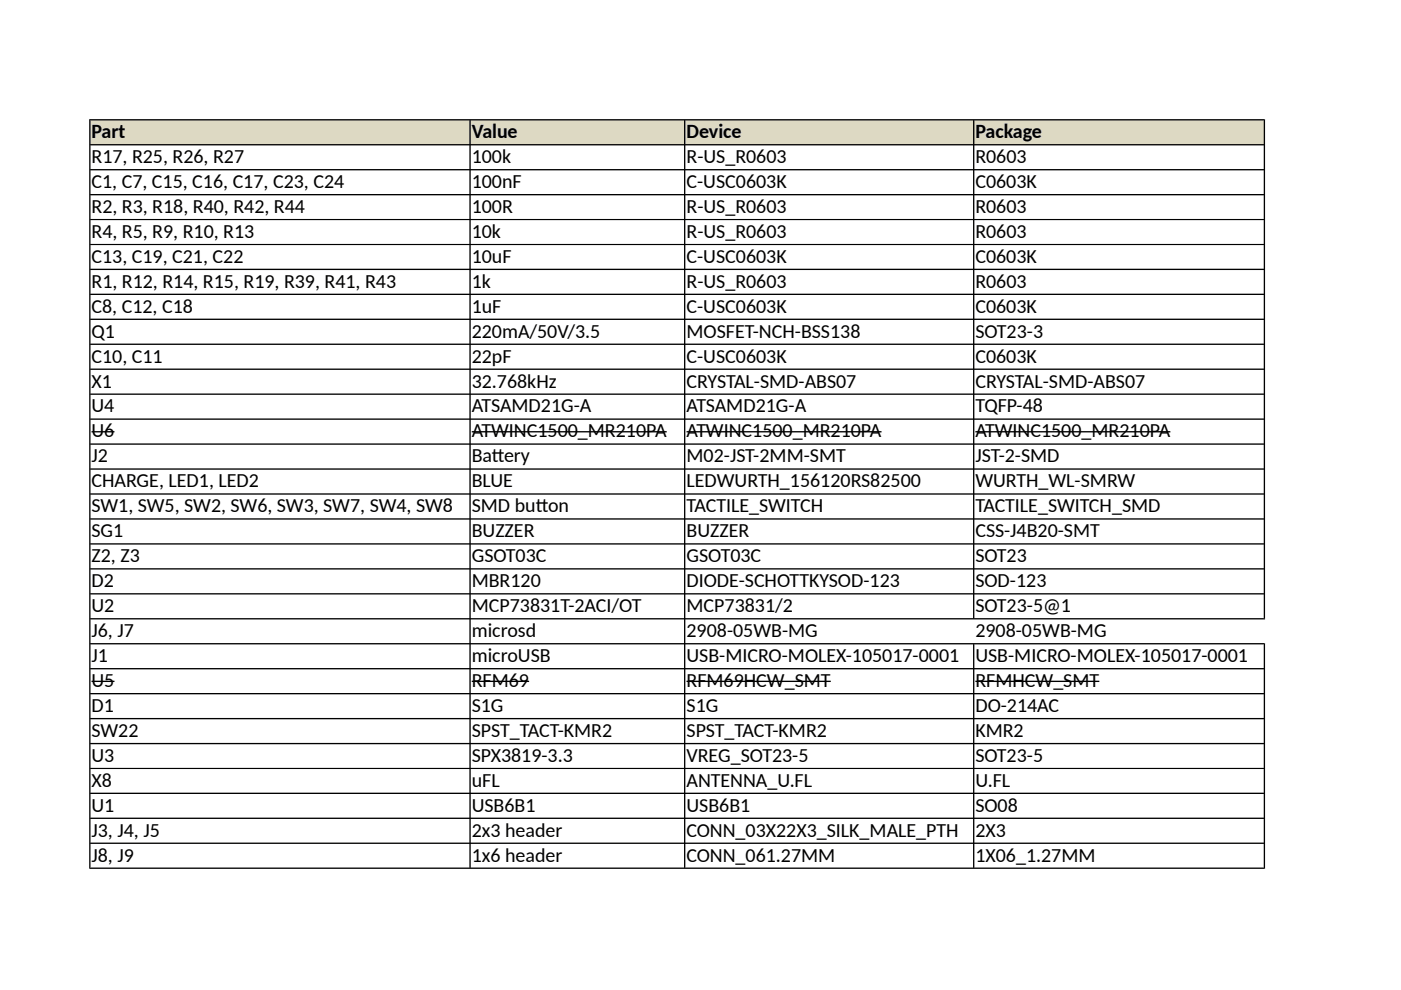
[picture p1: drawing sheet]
<svg xmlns="http://www.w3.org/2000/svg" width="297mm" height="210mm" viewBox="0 0 297 210" stroke-linecap="round" stroke-linejoin="round" font-family="sans-serif">
<defs><g id="words">
<g font-size="4.2">
<text x="19.4" y="29.3">Part</text>
<text x="100" y="29.3">Value</text>
<text x="145.6" y="29.3">Device</text>
<text x="206.8" y="29.3">Package</text>
<text x="19.4" y="34.6">R17, R25, R26, R27</text>
<text x="100" y="34.6">100k</text>
<text x="145.6" y="34.6">R-US_R0603</text>
<text x="206.8" y="34.6">R0603</text>
<text x="19.4" y="39.9">C1, C7, C15, C16, C17, C23, C24</text>
<text x="100" y="39.9">100nF</text>
<text x="145.6" y="39.9">C-USC0603K</text>
<text x="206.8" y="39.9">C0603K</text>
<text x="19.4" y="45.2">R2, R3, R18, R40, R42, R44</text>
<text x="100" y="45.2">100R</text>
<text x="145.6" y="45.2">R-US_R0603</text>
<text x="206.8" y="45.2">R0603</text>
<text x="19.4" y="50.4">R4, R5, R9, R10, R13</text>
<text x="100" y="50.4">10k</text>
<text x="145.6" y="50.4">R-US_R0603</text>
<text x="206.8" y="50.4">R0603</text>
<text x="19.4" y="55.7">C13, C19, C21, C22</text>
<text x="100" y="55.7">10uF</text>
<text x="145.6" y="55.7">C-USC0603K</text>
<text x="206.8" y="55.7">C0603K</text>
<text x="19.4" y="61">R1, R12, R14, R15, R19, R39, R41, R43</text>
<text x="100" y="61">1k</text>
<text x="145.6" y="61">R-US_R0603</text>
<text x="206.8" y="61">R0603</text>
<text x="19.4" y="66.3">C8, C12, C18</text>
<text x="19.4" y="71.6">Q1</text>
<text x="100" y="66.3">1uF</text>
<text x="100" y="71.6">220mA/50V/3.5</text>
<text x="145.6" y="66.3">C-USC0603K</text>
<text x="145.6" y="71.6">MOSFET-NCH-BSS138</text>
<text x="206.8" y="66.3">C0603K</text>
<text x="206.8" y="71.6">SOT23-3</text>
<text x="19.4" y="76.9">C10, C11</text>
<text x="100" y="76.9">22pF</text>
<text x="145.6" y="76.9">C-USC0603K</text>
<text x="206.8" y="76.9">C0603K</text>
<text x="19.4" y="82.2">X1</text>
<text x="100" y="82.2">32.768kHz</text>
<text x="145.6" y="82.2">CRYSTAL-SMD-ABS07</text>
<text x="206.8" y="82.2">CRYSTAL-SMD-ABS07</text>
<text x="19.4" y="87.5">U4</text>
<text x="100" y="87.5">ATSAMD21G-A</text>
<text x="145.6" y="87.5">ATSAMD21G-A</text>
<text x="206.8" y="87.5">TQFP-48</text>
<text x="19.4" y="92.7">U6</text>
<text x="100" y="92.7">ATWINC1500_MR210PA</text>
<text x="145.6" y="92.7">ATWINC1500_MR210PA</text>
<text x="206.8" y="92.7">ATWINC1500_MR210PA</text>
<text x="19.4" y="98">J2</text>
<text x="100" y="98">Bat</text>
<text x="104.2" y="98">tery</text>
<text x="145.6" y="98">M02-JST-2MM-SMT</text>
<text x="206.8" y="98">JST-2-SMD</text>
<text x="19.4" y="103.3">CHARGE, LED1, LED2</text>
<text x="100" y="103.3">BLUE</text>
<text x="145.6" y="103.3">LEDWURTH_156120RS82500</text>
<text x="206.8" y="103.3">WURTH_WL-SMRW</text>
<text x="19.4" y="108.6">SW1, SW5, SW2, SW6, SW3, SW7, SW4, SW8</text>
<text x="19.4" y="113.9">SG1</text>
<text x="100" y="108.6">SMD but</text>
<text x="100" y="113.9">BUZZER</text>
<text x="113.6" y="108.6">ton</text>
<text x="145.6" y="108.6">TACTILE_SWITCH</text>
<text x="145.6" y="113.9">BUZZER</text>
<text x="206.8" y="108.6">TACTILE_SWITCH_SMD</text>
<text x="206.8" y="113.9">CSS-J4B20-SMT</text>
<text x="19.4" y="119.2">Z2, Z3</text>
<text x="100" y="119.2">GSOT03C</text>
<text x="145.6" y="119.2">GSOT03C</text>
<text x="206.8" y="119.2">SOT23</text>
<text x="19.4" y="124.5">D2</text>
<text x="100" y="124.5">MBR120</text>
<text x="145.6" y="124.5">DIODE-SCHOTTKYSOD-123</text>
<text x="206.8" y="124.5">SOD-123</text>
<text x="19.4" y="129.8">U2</text>
<text x="100" y="129.8">MCP73831T-2ACI/OT</text>
<text x="145.6" y="129.8">MCP73831/2</text>
<text x="206.8" y="129.8">SOT23-5@1</text>
<text x="19.4" y="135.1">J6, J7</text>
<text x="100" y="135.1">microsd</text>
<text x="145.6" y="135.1">2908-05WB-MG</text>
<text x="206.8" y="135.1">2908-05WB-MG</text>
<text x="19.4" y="140.4">J1</text>
<text x="100" y="140.4">microUSB</text>
<text x="145.6" y="140.4">USB-MICRO-MOLEX-105017-0001</text>
<text x="206.8" y="140.4">USB-MICRO-MOLEX-105017-0001</text>
<text x="19.4" y="145.7">U5</text>
<text x="100" y="145.7">RFM69</text>
<text x="145.6" y="145.7">RFM69HCW_SMT</text>
<text x="206.8" y="145.7">RFMHCW_SMT</text>
<text x="19.4" y="151">D1</text>
<text x="100" y="151">S1G</text>
<text x="145.6" y="151">S1G</text>
<text x="206.8" y="151">DO-214AC</text>
<text x="19.4" y="156.2">SW22</text>
<text x="19.4" y="161.5">U3</text>
<text x="100" y="156.2">SPST_TACT-KMR2</text>
<text x="100" y="161.5">SPX3819-3.3</text>
<text x="145.6" y="156.2">SPST_TACT-KMR2</text>
<text x="145.6" y="161.5">VREG_SOT23-5</text>
<text x="206.8" y="156.2">KMR2</text>
<text x="206.8" y="161.5">SOT23-5</text>
<text x="19.4" y="166.8">X8</text>
<text x="100" y="166.8">uFL</text>
<text x="145.6" y="166.8">ANTENNA_U.FL</text>
<text x="206.8" y="166.8">U.FL</text>
<text x="19.4" y="172.1">U1</text>
<text x="100" y="172.1">USB6B1</text>
<text x="145.6" y="172.1">USB6B1</text>
<text x="206.8" y="172.1">SO08</text>
<text x="19.4" y="177.4">J3, J4, J5</text>
<text x="100" y="177.4">2x3 header</text>
<text x="145.6" y="177.4">CONN_03X22X3_SILK_MALE_PTH</text>
<text x="206.8" y="177.4">2X3</text>
<text x="19.4" y="182.7">J8, J9</text>
<text x="100" y="182.7">1x6 header</text>
<text x="145.6" y="182.7">CONN_061.27MM</text>
<text x="206.8" y="182.7">1X06_1.27MM</text>
</g>
</g></defs>
<path d="M19 25.4h249.1v5.3h-249.1z" fill-rule="evenodd" fill="#ddd9c3"/>
<g fill="#000">
<path d="M18.9 25.3l.3 .2v158.4l-.3 .3z" fill-rule="evenodd"/>
<path d="M99.7 25.4l.1 .1v158.4l-.1 .2-.2-.2v-158.4z" fill-rule="evenodd"/>
<path d="M145.2 25.4l.1 .1v158.4l-.1 .2-.2-.2v-158.4z" fill-rule="evenodd"/>
<path d="M206.4 25.4l.2 .1v105.6l-.2 .1-.1-.1v-105.6z" fill-rule="evenodd"/>
<path d="M18.9 25.3h249.3l-.3 .2h-248.7z" fill-rule="evenodd"/>
<path d="M19 30.7l.2-.1h248.7l.2 .1-.2 .1h-248.7z" fill-rule="evenodd"/>
<path d="M19 36l.2-.2h248.7l.2 .2-.2 .1h-248.7z" fill-rule="evenodd"/>
<path d="M268.2 25.3v106l-.3-.2v-105.6z" fill-rule="evenodd"/>
<path d="M19 41.3l.2-.2h248.7l.2 .2-.2 .1h-248.7z" fill-rule="evenodd"/>
<path d="M19 46.6l.2-.2h248.7l.2 .2z" fill-rule="evenodd"/>
<path d="M19 51.8h249.1l-.2 .2h-248.7z" fill-rule="evenodd"/>
<path d="M19 57.1l.2-.1h248.7l.2 .1-.2 .2h-248.7z" fill-rule="evenodd"/>
<path d="M19 62.4l.2-.1h248.7l.2 .1-.2 .1h-248.7z" fill-rule="evenodd"/>
<path d="M19 67.7l.2-.1h248.7l.2 .1-.2 .1h-248.7z" fill-rule="evenodd"/>
<path d="M19 73l.2-.2h248.7l.2 .2-.2 .1h-248.7z" fill-rule="evenodd"/>
<path d="M19 78.3l.2-.2h248.7l.2 .2-.2 .1h-248.7z" fill-rule="evenodd"/>
<path d="M19 83.6l.2-.2h248.7l.2 .2-.2 .1h-248.7z" fill-rule="evenodd"/>
<path d="M19 88.9l.2-.2h248.7l.2 .2-.2 .1h-248.7z" fill-rule="evenodd"/>
<path d="M19 94.2l.2-.2h248.7l.2 .2-.2 .1h-248.7z" fill-rule="evenodd"/>
<path d="M19 99.4l.2-.1h248.7l.2 .1-.2 .2h-248.7z" fill-rule="evenodd"/>
<path d="M19 104.7l.2-.1h248.7l.2 .1-.2 .2h-248.7z" fill-rule="evenodd"/>
<path d="M19 110l.2-.1h248.7l.2 .1-.2 .2h-248.7z" fill-rule="evenodd"/>
<path d="M19 115.3l.2-.1h248.7l.2 .1-.2 .2h-248.7z" fill-rule="evenodd"/>
<path d="M206.3 136.6l.1-.1 .2 .1v47.3l-.2 .2-.1-.2z" fill-rule="evenodd"/>
<path d="M19 120.6l.2-.1h248.7l.2 .1-.2 .2h-248.7z" fill-rule="evenodd"/>
<path d="M19 125.9l.2-.1h248.7l.2 .1-.2 .1h-248.7z" fill-rule="evenodd"/>
<path d="M19 131.2l.2-.1h248.7l.3 .2h-249z" fill-rule="evenodd"/>
<path d="M19 136.5l.2-.2h249l-.3 .3h-248.7z" fill-rule="evenodd"/>
<path d="M268.2 136.3v47.9l-.3-.3v-47.3z" fill-rule="evenodd"/>
<path d="M19 141.8l.2-.2h248.7l.2 .2-.2 .1h-248.7z" fill-rule="evenodd"/>
<path d="M19 147.1l.2-.2h248.7l.2 .2-.2 .1h-248.7z" fill-rule="evenodd"/>
<path d="M19 152.4l.2-.2h248.7l.2 .2-.2 .1h-248.7z" fill-rule="evenodd"/>
<path d="M19 157.7l.2-.2h248.7l.2 .2-.2 .1h-248.7z" fill-rule="evenodd"/>
<path d="M19 162.9h249.1l-.2 .2h-248.7z" fill-rule="evenodd"/>
<path d="M19 168.2l.2-.1h248.7l.2 .1-.2 .1h-248.7z" fill-rule="evenodd"/>
<path d="M19 173.5l.2-.1h248.7l.2 .1-.2 .1h-248.7z" fill-rule="evenodd"/>
<path d="M19.2 178.6h248.7l.2 .2-.2 .1h-248.7l-.2-.1z" fill-rule="evenodd"/>
<path d="M18.9 184.2l.3-.3h248.7l.3 .3z" fill-rule="evenodd"/>
</g>
<path d="M19.4 91.5h4.9M100 91.5h41.4M145.6 91.5h41.3M206.8 91.5h41.3M19.4 144.5h4.9M100 144.5h12.2M145.6 144.5h30.5M206.8 144.5h26.3" fill="none" stroke="#000" stroke-width=".28"/>
<use href="#words"/>
</svg>
